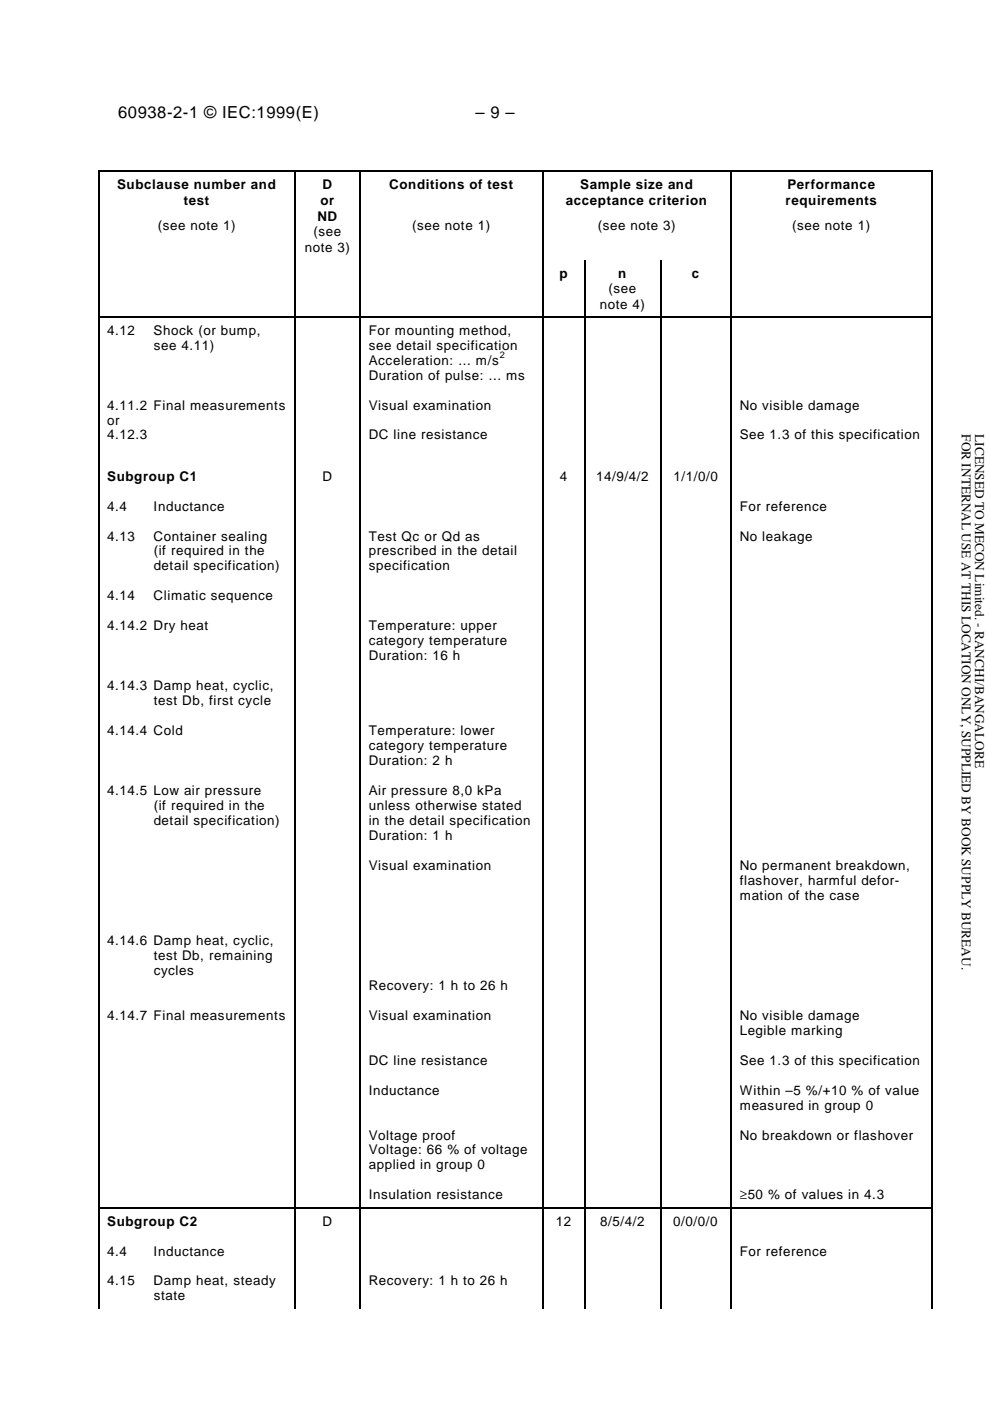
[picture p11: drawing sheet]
<svg xmlns="http://www.w3.org/2000/svg" width="210mm" height="297mm" viewBox="0 0 210 297" stroke-linecap="round" stroke-linejoin="round" font-family="sans-serif">
<defs><g id="words">
<g font-size="3.5">
<text x="25" y="25.1">60938-2-1 © IEC:1999(E)</text>
<text x="100.8" y="25.1">– 9 –</text>
</g>
<g font-size="2.8">
<text x="24.8" y="40.1">Subclause number and</text>
<text x="68.4" y="40.1">D</text>
<text x="82.5" y="40.1">Conditions of test</text>
<text x="123" y="40.1">Sample size and</text>
<text x="166.9" y="40.1">Performance</text>
<text x="39" y="43.4">test</text>
<text x="67.3" y="46.8">ND</text>
<text x="67.9" y="43.4">or</text>
<text x="120" y="43.4">acceptance criterion</text>
<text x="166.6" y="43.4">requirements</text>
<text x="33.4" y="48.9">(see note 1)</text>
<text x="64.6" y="53.4">note 3)</text>
<text x="66.4" y="50.1">(see</text>
<text x="87.4" y="48.9">(see note 1)</text>
<text x="126.7" y="48.9">(see note 3)</text>
<text x="168" y="48.9">(see note 1)</text>
<text x="118.6" y="58.9">p</text>
<text x="131.1" y="58.9">n</text>
<text x="146.7" y="58.9">c</text>
<text x="127.2" y="65.4">note 4)</text>
<text x="129" y="62.1">(see</text>
<text x="22.7" y="71">4.12</text>
<text x="32.6" y="71">Shock (or bump,</text>
<text x="78.2" y="71">For mounting method,</text>
<text x="32.6" y="74.1">see 4.11)</text>
<text x="78.2" y="74.1">see detail specification</text>
<text x="78.2" y="77.3">Acceleration: ... m/s</text>
<text x="78.2" y="80.5">Duration of pulse: ... ms</text>
<text x="22.7" y="86.8">4.11.2 Final measurements</text>
<text x="78.2" y="86.8">Visual examination</text>
<text x="156.8" y="86.8">No visible damage</text>
<text x="22.7" y="90">or</text>
<text x="22.7" y="93.2">4.12.3</text>
<text x="78.2" y="93.2">DC line resistance</text>
<text x="156.8" y="93.2">See 1.3 of this specification</text>
<text x="22.7" y="101.9">Subgroup C1</text>
<text x="68.4" y="101.9">D</text>
<text x="118.7" y="101.9">4</text>
<text x="126.4" y="101.9">14/9/4/2</text>
<text x="142.8" y="101.9">1/1/0/0</text>
<text x="22.7" y="108.3">4.4</text>
<text x="32.6" y="108.3">Inductance</text>
<text x="156.8" y="108.2">For reference</text>
<text x="22.7" y="114.6">4.13</text>
<text x="32.6" y="114.6">Container sealing</text>
<text x="32.6" y="117.8">(if required in the</text>
<text x="78.2" y="114.6">Test Qc or Qd as</text>
<text x="78.2" y="117.8">prescribed in the detail</text>
<text x="156.8" y="114.6">No leakage</text>
<text x="32.6" y="121">detail specification)</text>
<text x="78.2" y="121">specification</text>
<text x="22.7" y="127.3">4.14</text>
<text x="32.6" y="127.3">Climatic sequence</text>
<text x="22.7" y="133.7">4.14.2 Dry heat</text>
<text x="78.2" y="133.7">Temperature: upper</text>
<text x="78.2" y="136.8">category temperature</text>
<text x="78.2" y="140">Duration: 16 h</text>
<text x="22.7" y="146.4">4.14.3 Damp heat, cyclic,</text>
<text x="32.6" y="149.5">test Db, first cycle</text>
<text x="22.7" y="155.9">4.14.4 Cold</text>
<text x="78.2" y="155.9">Temperature: lower</text>
<text x="78.2" y="159.1">category temperature</text>
<text x="78.2" y="162.2">Duration: 2 h</text>
<text x="22.7" y="168.6">4.14.5 Low air pressure</text>
<text x="32.6" y="171.8">(if required in the</text>
<text x="78.2" y="168.6">Air pressure 8,0 kPa</text>
<text x="78.2" y="171.8">unless otherwise stated</text>
<text x="32.6" y="174.9">detail specification)</text>
<text x="78.2" y="174.9">in the detail specification</text>
<text x="78.2" y="178.1">Duration: 1 h</text>
<text x="78.2" y="184.5">Visual examination</text>
<text x="156.8" y="184.4">No permanent breakdown,</text>
<text x="156.8" y="187.6">flashover, harmful defor-</text>
<text x="156.8" y="190.8">mation of the case</text>
<text x="22.7" y="200.3">4.14.6 Damp heat, cyclic,</text>
<text x="32.6" y="203.5">test Db, remaining</text>
<text x="32.6" y="206.7">cycles</text>
<text x="78.2" y="209.9">Recovery: 1 h to 26 h</text>
<text x="22.7" y="216.2">4.14.7 Final measurements</text>
<text x="78.2" y="216.2">Visual examination</text>
<text x="156.8" y="216.2">No visible damage</text>
<text x="156.8" y="219.4">Legible marking</text>
<text x="78.2" y="225.7">DC line resistance</text>
<text x="156.8" y="225.7">See 1.3 of this specification</text>
<text x="78.2" y="232.1">Inductance</text>
<text x="156.8" y="232.1">Within –5 %/+10 % of value</text>
<text x="156.8" y="235.2">measured in group 0</text>
<text x="78.2" y="241.6">Voltage proof</text>
<text x="78.2" y="244.8">Voltage: 66 % of voltage</text>
<text x="156.8" y="241.6">No breakdown or flashover</text>
<text x="78.2" y="247.9">applied in group 0</text>
<text x="78.2" y="254.3">Insulation resistance</text>
<text x="156.8" y="254.3">≥50 % of values in 4.3</text>
<text x="22.7" y="259.9">Subgroup C2</text>
<text x="68.4" y="259.8">D</text>
<text x="117.8" y="259.8">12</text>
<text x="127.2" y="259.8">8/5/4/2</text>
<text x="142.7" y="259.8">0/0/0/0</text>
<text x="22.7" y="266.2">4.4</text>
<text x="32.6" y="266.2">Inductance</text>
<text x="156.8" y="266.2">For reference</text>
<text x="22.7" y="272.5">4.15</text>
<text x="32.6" y="272.5">Damp heat, steady</text>
<text x="32.6" y="275.7">state</text>
<text x="78.2" y="272.5">Recovery: 1 h to 26 h</text>
</g>
<g font-size="2.8" fill="#010101">
<text x="203.9" y="92.1" transform="rotate(90 203.9 92.1)">FOR INTERNAL USE AT THIS LOCATION ONLY, SUPPLIED BY BOOK SUPPLY BUREAU.</text>
<text x="206.7" y="92.1" transform="rotate(90 206.7 92.1)">LICENSED TO MECON Limited. - RANCHI/BANGALORE</text>
</g>
<text font-size="1.9" x="105.9" y="75.9">2</text>
</g></defs>
<g fill="#000">
<path d="M20.8 36h.3v.3h-.3z" fill-rule="evenodd"/>
<path d="M20.8 36h.3v.3h-.3z" fill-rule="evenodd"/>
<path d="M62.4 36h.3v.3h-.3z" fill-rule="evenodd"/>
<path d="M76.3 36h.2v.3h-.2z" fill-rule="evenodd"/>
<path d="M114.9 36h.3v.3h-.3z" fill-rule="evenodd"/>
<path d="M154.9 36h.3v.3h-.3z" fill-rule="evenodd"/>
<path d="M197.4 36h.3v.3h-.3z" fill-rule="evenodd"/>
<path d="M197.4 36h.3v.3h-.3z" fill-rule="evenodd"/>
<path d="M20.8 67.1h.3v.3h-.3z" fill-rule="evenodd"/>
<path d="M62.4 67.1h.3v.3h-.3z" fill-rule="evenodd"/>
<path d="M76.3 67.1h.2v.3h-.2z" fill-rule="evenodd"/>
<path d="M114.9 67.1h.3v.3h-.3z" fill-rule="evenodd"/>
<path d="M123.9 67.1h.2v.3h-.2z" fill-rule="evenodd"/>
<path d="M139.9 67.1h.3v.3h-.3z" fill-rule="evenodd"/>
<path d="M154.9 67.1h.3v.3h-.3z" fill-rule="evenodd"/>
<path d="M197.4 67.1h.3v.3h-.3z" fill-rule="evenodd"/>
<path d="M20.8 98.1h.3v.2h-.3z" fill-rule="evenodd"/>
<path d="M62.4 98.1h.3v.2h-.3z" fill-rule="evenodd"/>
<path d="M76.3 98.1h.2v.2h-.2z" fill-rule="evenodd"/>
<path d="M114.9 98.1h.3v.2h-.3z" fill-rule="evenodd"/>
<path d="M123.9 98.1h.2v.2h-.2z" fill-rule="evenodd"/>
<path d="M139.9 98.1h.3v.2h-.3z" fill-rule="evenodd"/>
<path d="M154.9 98.1h.3v.2h-.3z" fill-rule="evenodd"/>
<path d="M197.4 98.1h.3v.2h-.3z" fill-rule="evenodd"/>
<path d="M20.8 256h.3v.3h-.3z" fill-rule="evenodd"/>
<path d="M62.4 256h.3v.3h-.3z" fill-rule="evenodd"/>
<path d="M76.3 256h.2v.3h-.2z" fill-rule="evenodd"/>
<path d="M114.9 256h.3v.3h-.3z" fill-rule="evenodd"/>
<path d="M123.9 256h.2v.3h-.2z" fill-rule="evenodd"/>
<path d="M139.9 256h.3v.3h-.3z" fill-rule="evenodd"/>
<path d="M154.9 256h.3v.3h-.3z" fill-rule="evenodd"/>
<path d="M197.4 256h.3v.3h-.3z" fill-rule="evenodd"/>
</g>
<g fill="none" stroke="#000" stroke-width=".25">
<path d="M20.9 36.3v30.8M21.1 36.2h41.3M62.6 36.3v30.8M62.7 36.2h13.6M76.4 36.3v30.8M76.5 36.2h38.4M115 36.3v30.8M115.2 36.2h39.7M155.1 36.3v30.8M155.2 36.2h42.2M197.6 36.3v30.8M124 55.1v12"/>
<path d="M140.1 55.1v12M20.9 67.4v30.7M21.1 67.2h41.3M62.6 67.4v30.7M62.7 67.2h13.6M76.4 67.4v30.7M76.5 67.2h38.4M115 67.4v30.7M115.2 67.2h8.7M124 67.4v30.7M124.1 67.2h15.8M140.1 67.4v30.7"/>
<path d="M140.2 67.2h14.7M155.1 67.4v30.7M155.2 67.2h42.2M197.6 67.4v30.7M20.9 98.3v157.7M62.6 98.3v157.7M76.4 98.3v157.7M115 98.3v157.7M124 98.3v157.7M140.1 98.3v157.7M155.1 98.3v157.7M197.6 98.3v157.7"/>
<path d="M20.9 256.3v21.1M21.1 256.1h41.3M62.6 256.3v21.1M62.7 256.1h13.6M76.4 256.3v21.1M76.5 256.1h38.4M115 256.3v21.1M115.2 256.1h8.7M124 256.3v21.1M124.1 256.1h15.8M140.1 256.3v21.1M140.2 256.1h14.7"/>
<path d="M155.1 256.3v21.1M155.2 256.1h42.2M197.6 256.3v21.1"/>
</g>
<use href="#words"/>
</svg>
